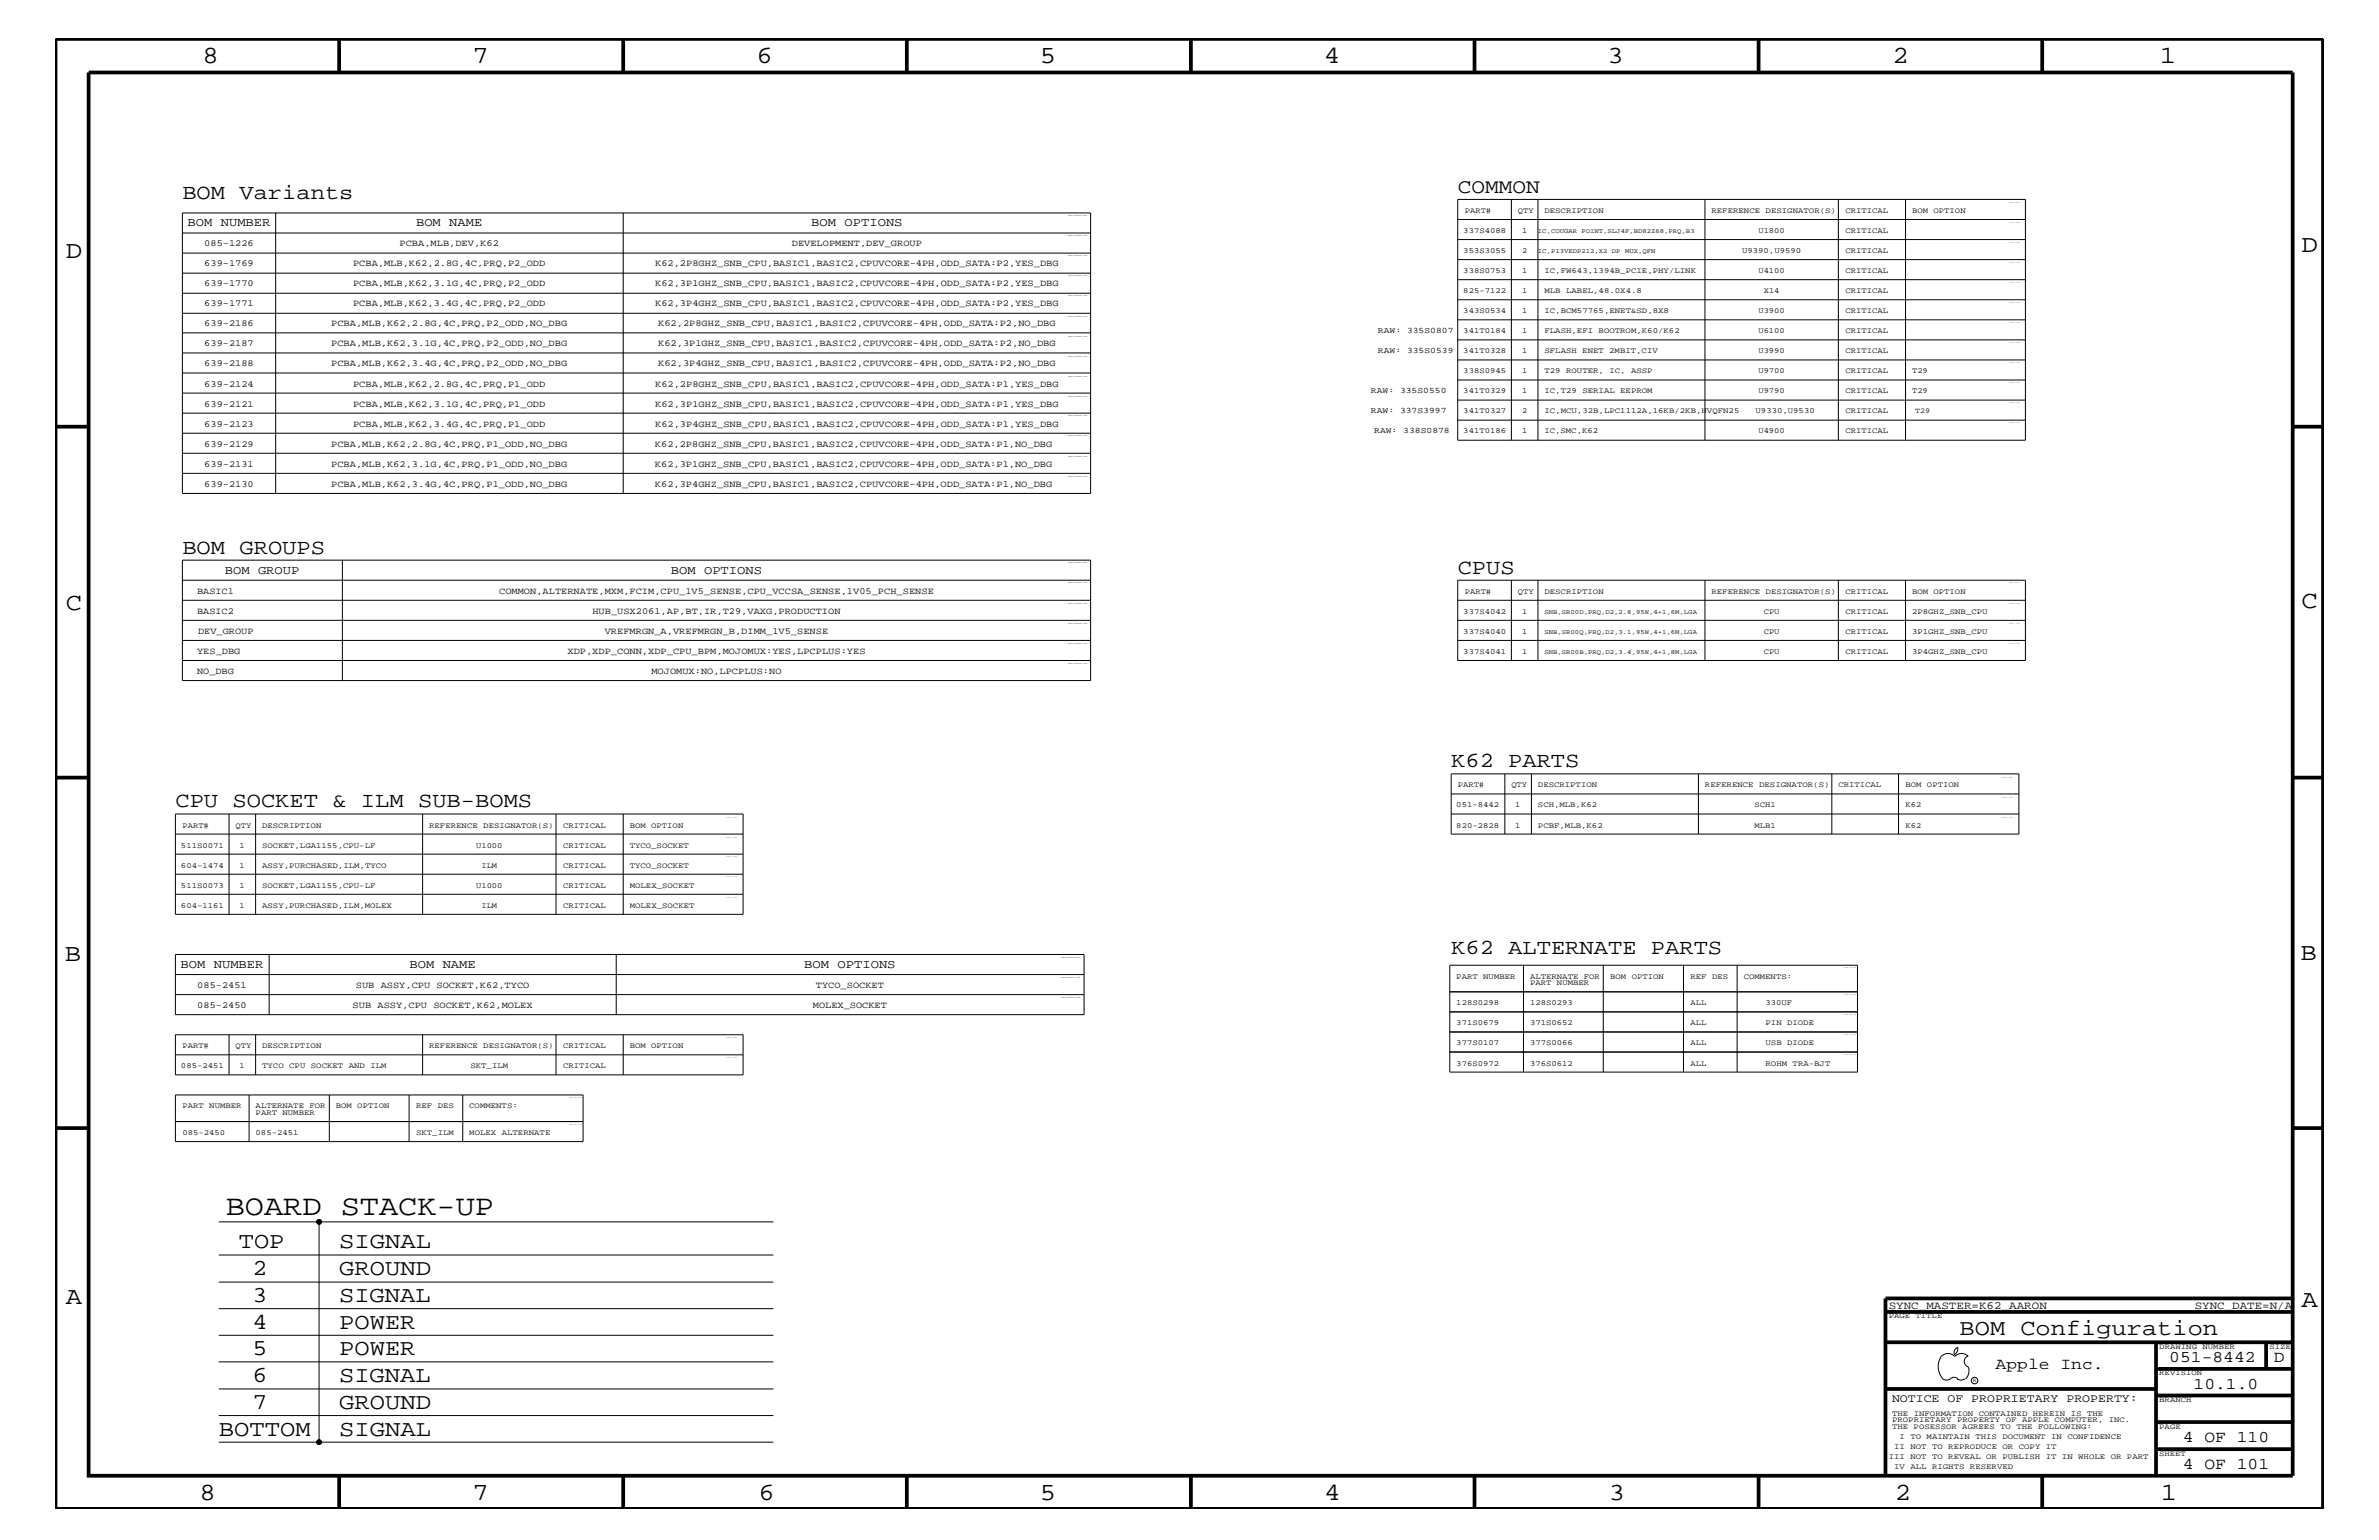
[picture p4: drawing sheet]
<svg xmlns="http://www.w3.org/2000/svg" width="432mm" height="279mm" viewBox="0 0 432 279" stroke-linecap="round" stroke-linejoin="round" font-family="sans-serif">
<defs><g id="words">
<text font-size="5.2" x="41" y="220.4">BOARD STACK-UP</text>
<g font-size="4.5">
<text x="36.7" y="11.5">8</text>
<text x="85.8" y="11.5">7</text>
<text x="137.3" y="11.5">6</text>
<text x="188.7" y="11.5">5</text>
<text x="240.3" y="11.5">4</text>
<text x="291.8" y="11.5">3</text>
<text x="343.5" y="11.5">2</text>
<text x="392" y="11.5">1</text>
<text x="11.9" y="46.8">D</text>
<text x="417.7" y="45.7">D</text>
<text x="11.9" y="110.6">C</text>
<text x="417.7" y="110.3">C</text>
<text x="11.8" y="174.3">B</text>
<text x="417.6" y="174.2">B</text>
<text x="11.9" y="236.7">A</text>
<text x="417.7" y="237.1">A</text>
<text x="36.2" y="272.1">8</text>
<text x="85.8" y="272.1">7</text>
<text x="137.7" y="272.1">6</text>
<text x="188.7" y="272.1">5</text>
<text x="240.4" y="272.1">4</text>
<text x="292" y="272.1">3</text>
<text x="343.9" y="272.1">2</text>
<text x="392.2" y="272.1">1</text>
</g>
<g font-size="4.1">
<text x="43.3" y="226.5">TOP</text>
<text x="61.6" y="226.5">SIGNAL</text>
<text x="45.8" y="231.3">2</text>
<text x="61.6" y="231.3">GROUND</text>
<text x="45.8" y="236.2">3</text>
<text x="61.6" y="236.2">SIGNAL</text>
<text x="45.8" y="241.1">4</text>
<text x="45.8" y="245.9">5</text>
<text x="61.6" y="245.9">POWER</text>
<text x="61.6" y="241.1">POWER</text>
<text x="355.7" y="242.3">BOM Configuration</text>
<text x="45.8" y="250.7">6</text>
<text x="61.6" y="250.7">SIGNAL</text>
<text x="45.8" y="255.6">7</text>
<text x="61.6" y="255.6">GROUND</text>
<text x="39.7" y="260.5">BOTTOM</text>
<text x="61.6" y="260.5">SIGNAL</text>
</g>
<g font-size="3.9">
<text x="33.1" y="36.2">BOM Variants</text>
<text x="33.1" y="100.4">BOM GROUPS</text>
<text x="264.6" y="104.1">CPUS</text>
<text x="263.4" y="139.2">K62 PARTS</text>
<text x="31.8" y="146.5">CPU SOCKET &amp; ILM SUB-BOMS</text>
<text x="263.4" y="173.2">K62 ALTERNATE PARTS</text>
</g>
<text font-size="3.7" x="264.6" y="35">COMMON</text>
<g font-size="3">
<text x="362.2" y="248.4">Apple Inc.</text>
<text x="393.7" y="247.1">051-8442</text>
<text x="398.1" y="252">10.1.0</text>
<text x="412.7" y="247.1">D</text>
<text x="396.2" y="261.6">4 OF 110</text>
<text x="396.2" y="266.6">4 OF 101</text>
</g>
<g font-size="2.2">
<text x="34" y="41">BOM NUMBER</text>
<text x="75.5" y="41">BOM NAME</text>
<text x="147.2" y="41">BOM OPTIONS</text>
<text x="40.8" y="104.1">BOM GROUP</text>
<text x="121.8" y="104.1">BOM OPTIONS</text>
<text x="32.8" y="175.6">BOM NUMBER</text>
<text x="74.3" y="175.6">BOM NAME</text>
<text x="146" y="175.6">BOM OPTIONS</text>
</g>
<text font-size="2.1" x="343.4" y="254.4">NOTICE OF PROPRIETARY PROPERTY:</text>
<g font-size="2">
<text x="342.8" y="237.4">SYNC_MASTER=K62_AARON</text>
<text x="398.4" y="237.4">SYNC_DATE=N/A</text>
</g>
<g font-size="1.7">
<text x="37.1" y="44.6">085-1226</text>
<text x="72.5" y="44.6">PCBA,MLB,DEV,K62</text>
<text x="143.7" y="44.6">DEVELOPMENT,DEV_GROUP</text>
<text x="37.1" y="48.3">639-1769</text>
<text x="37.1" y="51.9">639-1770</text>
<text x="64.1" y="48.3">PCBA,MLB,K62,2.8G,4C,PRQ,P2_ODD</text>
<text x="64.1" y="51.9">PCBA,MLB,K62,3.1G,4C,PRQ,P2_ODD</text>
<text x="118.9" y="48.3">K62,2P8GHZ_SNB_CPU,BASIC1,BASIC2,CPUVCORE-4PH,ODD_SATA:P2,YES_DBG</text>
<text x="118.9" y="51.9">K62,3P1GHZ_SNB_CPU,BASIC1,BASIC2,CPUVCORE-4PH,ODD_SATA:P2,YES_DBG</text>
<text x="37.1" y="59.2">639-2186</text>
<text x="37.1" y="55.6">639-1771</text>
<text x="60.1" y="59.2">PCBA,MLB,K62,2.8G,4C,PRQ,P2_ODD,NO_DBG</text>
<text x="64.1" y="55.6">PCBA,MLB,K62,3.4G,4C,PRQ,P2_ODD</text>
<text x="118.9" y="55.6">K62,3P4GHZ_SNB_CPU,BASIC1,BASIC2,CPUVCORE-4PH,ODD_SATA:P2,YES_DBG</text>
<text x="119.5" y="59.2">K62,2P8GHZ_SNB_CPU,BASIC1,BASIC2,CPUVCORE-4PH,ODD_SATA:P2,NO_DBG</text>
<text x="37.1" y="62.9">639-2187</text>
<text x="60.1" y="62.9">PCBA,MLB,K62,3.1G,4C,PRQ,P2_ODD,NO_DBG</text>
<text x="119.5" y="62.9">K62,3P1GHZ_SNB_CPU,BASIC1,BASIC2,CPUVCORE-4PH,ODD_SATA:P2,NO_DBG</text>
<text x="37.1" y="70.1">639-2124</text>
<text x="37.1" y="66.5">639-2188</text>
<text x="60.1" y="66.5">PCBA,MLB,K62,3.4G,4C,PRQ,P2_ODD,NO_DBG</text>
<text x="64.1" y="70.1">PCBA,MLB,K62,2.8G,4C,PRQ,P1_ODD</text>
<text x="118.9" y="70.1">K62,2P8GHZ_SNB_CPU,BASIC1,BASIC2,CPUVCORE-4PH,ODD_SATA:P1,YES_DBG</text>
<text x="119.5" y="66.5">K62,3P4GHZ_SNB_CPU,BASIC1,BASIC2,CPUVCORE-4PH,ODD_SATA:P2,NO_DBG</text>
<text x="37.1" y="73.8">639-2121</text>
<text x="37.1" y="77.4">639-2123</text>
<text x="64.1" y="73.8">PCBA,MLB,K62,3.1G,4C,PRQ,P1_ODD</text>
<text x="64.1" y="77.4">PCBA,MLB,K62,3.4G,4C,PRQ,P1_ODD</text>
<text x="118.9" y="73.8">K62,3P1GHZ_SNB_CPU,BASIC1,BASIC2,CPUVCORE-4PH,ODD_SATA:P1,YES_DBG</text>
<text x="118.9" y="77.4">K62,3P4GHZ_SNB_CPU,BASIC1,BASIC2,CPUVCORE-4PH,ODD_SATA:P1,YES_DBG</text>
<text x="37.1" y="81.1">639-2129</text>
<text x="60.1" y="81.1">PCBA,MLB,K62,2.8G,4C,PRQ,P1_ODD,NO_DBG</text>
<text x="118.9" y="81.1">K62,2P8GHZ_SNB_CPU,BASIC1,BASIC2,CPUVCORE-4PH,ODD_SATA:P1,NO_DBG</text>
<text x="37.1" y="84.7">639-2131</text>
<text x="37.1" y="88.3">639-2130</text>
<text x="60.1" y="84.7">PCBA,MLB,K62,3.1G,4C,PRQ,P1_ODD,NO_DBG</text>
<text x="60.1" y="88.3">PCBA,MLB,K62,3.4G,4C,PRQ,P1_ODD,NO_DBG</text>
<text x="118.9" y="84.7">K62,3P1GHZ_SNB_CPU,BASIC1,BASIC2,CPUVCORE-4PH,ODD_SATA:P1,NO_DBG</text>
<text x="118.9" y="88.3">K62,3P4GHZ_SNB_CPU,BASIC1,BASIC2,CPUVCORE-4PH,ODD_SATA:P1,NO_DBG</text>
<text x="35.8" y="107.7">BASIC1</text>
<text x="90.6" y="107.7">COMMON,ALTERNATE,MXM,FCIM,CPU_1V5_SENSE,CPU_VCCSA_SENSE,1V05_PCH_SENSE</text>
<text x="35.8" y="111.4">BASIC2</text>
<text x="107.5" y="111.4">HUB_USX2061,AP,BT,IR,T29,VAXG,PRODUCTION</text>
<text x="35.8" y="118.6">YES_DBG</text>
<text x="35.9" y="115">DEV_GROUP</text>
<text x="103" y="118.6">XDP,XDP_CONN,XDP_CPU_BPM,MOJOMUX:YES,LPCPLUS:YES</text>
<text x="109.8" y="115">VREFMRGN_A,VREFMRGN_B,DIMM_1V5_SENSE</text>
<text x="35.8" y="122.3">NO_DBG</text>
<text x="118.2" y="122.3">MOJOMUX:NO,LPCPLUS:NO</text>
<text x="35.8" y="179.3">085-2451</text>
<text x="64.6" y="179.3">SUB ASSY,CPU SOCKET,K62,TYCO</text>
<text x="148.1" y="179.3">TYCO_SOCKET</text>
<text x="35.8" y="182.9">085-2450</text>
<text x="64" y="182.9">SUB ASSY,CPU SOCKET,K62,MOLEX</text>
<text x="147.5" y="182.9">MOLEX_SOCKET</text>
</g>
<g font-size="1.5">
<text x="250.1" y="64">RAW: 335S0539</text>
<text x="250.1" y="60.4">RAW: 335S0807</text>
<text x="248.8" y="71.3">RAW: 335S0550</text>
<text x="248.8" y="75">RAW: 337S3997</text>
<text x="249.4" y="78.6">RAW: 338S0878</text>
</g>
<g font-size="1.4">
<text x="265.9" y="38.6">PART#</text>
<text x="275.5" y="38.6">QTY</text>
<text x="280.3" y="38.6">DESCRIPTION</text>
<text x="310.6" y="38.6">REFERENCE DESIGNATOR(S)</text>
<text x="334.9" y="38.6">CRITICAL</text>
<text x="347" y="38.6">BOM OPTION</text>
<text x="265.6" y="45.9">353S3055</text>
<text x="265.6" y="42.3">337S4088</text>
<text x="276.3" y="45.9">2</text>
<text x="276.3" y="42.3">1</text>
<text x="316.2" y="45.9">U9390,U9590</text>
<text x="319.2" y="42.3">U1800</text>
<text x="334.9" y="42.3">CRITICAL</text>
<text x="334.9" y="45.9">CRITICAL</text>
<text x="265.6" y="53.2">825-7122</text>
<text x="265.6" y="49.6">338S0753</text>
<text x="276.3" y="53.2">1</text>
<text x="276.3" y="49.6">1</text>
<text x="280.3" y="53.2">MLB LABEL,48.0X4.8</text>
<text x="280.3" y="49.6">IC,FW643,1394B_PCIE,PHY/LINK</text>
<text x="319.2" y="49.6">U4100</text>
<text x="320.1" y="53.2">X14</text>
<text x="334.9" y="53.2">CRITICAL</text>
<text x="334.9" y="49.6">CRITICAL</text>
<text x="265.6" y="56.8">343S0534</text>
<text x="276.3" y="56.8">1</text>
<text x="280.3" y="56.8">IC,BCM57765,ENET&amp;SD,8X8</text>
<text x="319.2" y="56.8">U3900</text>
<text x="334.9" y="56.8">CRITICAL</text>
<text x="265.6" y="60.4">341T0184</text>
<text x="265.6" y="64">341T0328</text>
<text x="276.3" y="60.4">1</text>
<text x="276.3" y="64">1</text>
<text x="280.3" y="60.4">FLASH,EFI BOOTROM,K60/K62</text>
<text x="280.3" y="64">SFLASH ENET 2MBIT,CIV</text>
<text x="319.2" y="60.4">U6100</text>
<text x="319.2" y="64">U3990</text>
<text x="334.9" y="60.4">CRITICAL</text>
<text x="334.9" y="64">CRITICAL</text>
<text x="265.6" y="67.7">338S0945</text>
<text x="265.6" y="71.3">341T0329</text>
<text x="276.3" y="67.7">1</text>
<text x="276.3" y="71.3">1</text>
<text x="280.3" y="67.7">T29 ROUTER, IC, ASSP</text>
<text x="280.3" y="71.3">IC,T29 SERIAL EEPROM</text>
<text x="319.2" y="67.7">U9700</text>
<text x="319.2" y="71.3">U9790</text>
<text x="334.9" y="67.7">CRITICAL</text>
<text x="334.9" y="71.3">CRITICAL</text>
<text x="347" y="67.7">T29</text>
<text x="347" y="71.3">T29</text>
<text x="265.6" y="75">341T0327</text>
<text x="276.3" y="75">2</text>
<text x="280.3" y="75">IC,MCU,32B,LPC1112A,16KB/2KB,HVQFN25</text>
<text x="318.6" y="75">U9330,U9530</text>
<text x="334.9" y="75">CRITICAL</text>
<text x="347.6" y="75">T29</text>
<text x="265.6" y="78.6">341T0186</text>
<text x="276.3" y="78.6">1</text>
<text x="280.3" y="78.6">IC,SMC,K62</text>
<text x="319.2" y="78.6">U4900</text>
<text x="334.9" y="78.6">CRITICAL</text>
<text x="265.9" y="107.7">PART#</text>
<text x="275.5" y="107.7">QTY</text>
<text x="280.3" y="107.7">DESCRIPTION</text>
<text x="310.6" y="107.7">REFERENCE DESIGNATOR(S)</text>
<text x="334.9" y="107.7">CRITICAL</text>
<text x="347" y="107.7">BOM OPTION</text>
<text x="265.6" y="111.4">337S4042</text>
<text x="276.3" y="111.4">1</text>
<text x="320.1" y="111.4">CPU</text>
<text x="334.9" y="111.4">CRITICAL</text>
<text x="347" y="111.4">2P8GHZ_SNB_CPU</text>
<text x="265.6" y="115">337S4040</text>
<text x="265.6" y="118.6">337S4041</text>
<text x="276.3" y="118.6">1</text>
<text x="276.3" y="115">1</text>
<text x="320.1" y="118.6">CPU</text>
<text x="320.1" y="115">CPU</text>
<text x="334.9" y="118.6">CRITICAL</text>
<text x="334.9" y="115">CRITICAL</text>
<text x="347" y="118.6">3P4GHZ_SNB_CPU</text>
<text x="347" y="115">3P1GHZ_SNB_CPU</text>
<text x="264.6" y="142.9">PART#</text>
<text x="274.3" y="142.9">QTY</text>
<text x="279.1" y="142.9">DESCRIPTION</text>
<text x="309.5" y="142.9">REFERENCE DESIGNATOR(S)</text>
<text x="333.7" y="142.9">CRITICAL</text>
<text x="345.9" y="142.9">BOM OPTION</text>
<text x="264.3" y="146.5">051-8442</text>
<text x="275" y="146.5">1</text>
<text x="279.1" y="146.5">SCH,MLB,K62</text>
<text x="318.4" y="146.5">SCH1</text>
<text x="345.9" y="146.5">K62</text>
<text x="32.9" y="153.8">511S0071</text>
<text x="33.1" y="150.1">PART#</text>
<text x="42.8" y="150.1">QTY</text>
<text x="43.5" y="153.8">1</text>
<text x="47.6" y="150.1">DESCRIPTION</text>
<text x="47.6" y="153.8">SOCKET,LGA1155,CPU-LF</text>
<text x="77.9" y="150.1">REFERENCE DESIGNATOR(S)</text>
<text x="86.4" y="153.8">U1000</text>
<text x="102.2" y="150.1">CRITICAL</text>
<text x="102.2" y="153.8">CRITICAL</text>
<text x="114.3" y="153.8">TYCO_SOCKET</text>
<text x="114.3" y="150.1">BOM OPTION</text>
<text x="264.3" y="150.1">820-2828</text>
<text x="275" y="150.1">1</text>
<text x="279.1" y="150.1">PCBF,MLB,K62</text>
<text x="318.4" y="150.1">MLB1</text>
<text x="345.9" y="150.1">K62</text>
<text x="32.9" y="161.1">511S0073</text>
<text x="32.9" y="157.4">604-1474</text>
<text x="43.5" y="161.1">1</text>
<text x="43.5" y="157.4">1</text>
<text x="47.6" y="161.1">SOCKET,LGA1155,CPU-LF</text>
<text x="47.6" y="157.4">ASSY,PURCHASED,ILM,TYCO</text>
<text x="86.4" y="161.1">U1000</text>
<text x="87.4" y="157.4">ILM</text>
<text x="102.2" y="161.1">CRITICAL</text>
<text x="102.2" y="157.4">CRITICAL</text>
<text x="114.3" y="161.1">MOLEX_SOCKET</text>
<text x="114.3" y="157.4">TYCO_SOCKET</text>
<text x="32.9" y="164.7">604-1161</text>
<text x="43.5" y="164.7">1</text>
<text x="47.6" y="164.7">ASSY,PURCHASED,ILM,MOLEX</text>
<text x="87.4" y="164.7">ILM</text>
<text x="102.2" y="164.7">CRITICAL</text>
<text x="114.3" y="164.7">MOLEX_SOCKET</text>
<text x="264.3" y="177.6">PART NUMBER</text>
<text x="277.7" y="178.8">PART NUMBER</text>
<text x="277.7" y="177.6">ALTERNATE FOR</text>
<text x="292.3" y="177.6">BOM OPTION</text>
<text x="306.8" y="177.6">REF DES</text>
<text x="316.5" y="177.6">COMMENTS:</text>
<text x="264.3" y="182.4">128S0298</text>
<text x="277.7" y="182.4">128S0293</text>
<text x="306.8" y="182.4">ALL</text>
<text x="320.5" y="182.4">330UF</text>
<text x="33.1" y="190.2">PART#</text>
<text x="42.8" y="190.2">QTY</text>
<text x="47.6" y="190.2">DESCRIPTION</text>
<text x="77.9" y="190.2">REFERENCE DESIGNATOR(S)</text>
<text x="102.2" y="190.2">CRITICAL</text>
<text x="114.3" y="190.2">BOM OPTION</text>
<text x="264.3" y="189.7">377S0107</text>
<text x="264.3" y="186">371S0679</text>
<text x="277.7" y="186">371S0652</text>
<text x="277.7" y="189.7">377S0066</text>
<text x="306.8" y="186">ALL</text>
<text x="306.8" y="189.7">ALL</text>
<text x="320.5" y="186">PIN DIODE</text>
<text x="320.5" y="189.7">USB DIODE</text>
<text x="32.9" y="193.7">085-2451</text>
<text x="43.5" y="193.7">1</text>
<text x="47.6" y="193.7">TYCO CPU SOCKET AND ILM</text>
<text x="85.4" y="193.7">SKT_ILM</text>
<text x="102.2" y="193.7">CRITICAL</text>
<text x="264.3" y="193.3">376S0972</text>
<text x="277.7" y="193.3">376S0612</text>
<text x="306.8" y="193.3">ALL</text>
<text x="320.5" y="193.3">ROHM TRA-BJT</text>
<text x="33.1" y="201">PART NUMBER</text>
<text x="46.4" y="202.3">PART NUMBER</text>
<text x="46.4" y="201">ALTERNATE FOR</text>
<text x="61" y="201">BOM OPTION</text>
<text x="75.5" y="201">REF DES</text>
<text x="85.2" y="201">COMMENTS:</text>
<text x="33.1" y="205.9">085-2450</text>
<text x="46.4" y="205.9">085-2451</text>
<text x="75.5" y="205.9">SKT_ILM</text>
<text x="85.2" y="205.9">MOLEX ALTERNATE</text>
<text x="342.8" y="239.2">PAGE TITLE</text>
<text x="391.9" y="244.7">DRAWING NUMBER</text>
<text x="411.9" y="244.7">SIZE</text>
<text x="391.9" y="249.5">REVISION</text>
<text x="343.4" y="256.8">THE INFORMATION CONTAINED HEREIN IS THE</text>
<text x="391.9" y="254.4">BRANCH</text>
<text x="343.4" y="259.3">THE POSESSOR AGREES TO THE FOLLOWING:</text>
<text x="343.4" y="258">PROPRIETARY PROPERTY OF APPLE COMPUTER, INC.</text>
<text x="343.8" y="262.9">II NOT TO REPRODUCE OR COPY IT</text>
<text x="344.8" y="261.1">I TO MAINTAIN THIS DOCUMENT IN CONFIDENCE</text>
<text x="391.9" y="259.3">PAGE</text>
<text x="342.8" y="264.7">III NOT TO REVEAL OR PUBLISH IT IN WHOLE OR PART</text>
<text x="343.8" y="266.6">IV ALL RIGHTS RESERVED</text>
<text x="391.9" y="264.1">SHEET</text>
</g>
<g font-size="1.2">
<text x="279.1" y="45.9">IC,PI3VEDP212,X2 DP MUX,QFN</text>
<text x="279.1" y="42.3">IC,COUGAR POINT,SLJ4F,BD82Z68,PRQ,B3</text>
<text x="280.3" y="111.4">SNB,SR00D,PRQ,D2,2.8,95W,4+1,6M,LGA</text>
<text x="280.3" y="118.6">SNB,SR00B,PRQ,D2,3.4,95W,4+1,8M,LGA</text>
<text x="280.3" y="115">SNB,SR00Q,PRQ,D2,3.1,95W,4+1,6M,LGA</text>
</g>
<text font-size="1" x="358.1" y="250.7">R</text>
<g font-size=".3">
<text x="193.8" y="39.2">TABLE_BOMGROUP_HEAD</text>
<text x="193.8" y="42.9">TABLE_BOMGROUP_ITEM</text>
<text x="193.8" y="46.5">TABLE_BOMGROUP_ITEM</text>
<text x="193.8" y="53.8">TABLE_BOMGROUP_ITEM</text>
<text x="193.8" y="50.2">TABLE_BOMGROUP_ITEM</text>
<text x="193.8" y="57.4">TABLE_BOMGROUP_ITEM</text>
<text x="193.8" y="61.1">TABLE_BOMGROUP_ITEM</text>
<text x="193.8" y="64.7">TABLE_BOMGROUP_ITEM</text>
<text x="193.8" y="72">TABLE_BOMGROUP_ITEM</text>
<text x="193.8" y="68.4">TABLE_BOMGROUP_ITEM</text>
<text x="193.8" y="75.6">TABLE_BOMGROUP_ITEM</text>
<text x="193.8" y="79.2">TABLE_BOMGROUP_ITEM</text>
<text x="193.8" y="82.8">TABLE_BOMGROUP_ITEM</text>
<text x="193.8" y="86.5">TABLE_BOMGROUP_ITEM</text>
<text x="193.8" y="105.9">TABLE_BOMGROUP_ITEM</text>
<text x="193.8" y="102.2">TABLE_BOMGROUP_HEAD</text>
<text x="193.8" y="109.5">TABLE_BOMGROUP_ITEM</text>
<text x="193.8" y="113.1">TABLE_BOMGROUP_ITEM</text>
<text x="193.8" y="116.8">TABLE_BOMGROUP_ITEM</text>
<text x="193.8" y="120.4">TABLE_BOMGROUP_ITEM</text>
<text x="192.5" y="173.8">TABLE_BOMGROUP_HEAD</text>
<text x="192.5" y="177.4">TABLE_BOMGROUP_ITEM</text>
<text x="192.5" y="181">TABLE_BOMGROUP_ITEM</text>
</g>
</g></defs>
<g fill="none" stroke="#000" stroke-width=".18">
<path d="M33.1 38.6h164.9v50.9h-164.9zM50 38.6v50.9M113.1 38.6v50.9M264.6 36.2h103v43.7h-103zM264.6 39.8h103M274.3 36.2v43.7M279.1 36.2v43.7M309.5 36.2v43.7M333.7 36.2v43.7M345.9 36.2v43.7M33.1 56.8h164.9M33.1 53.2h164.9"/>
<path d="M33.1 45.9h164.9M33.1 42.3h164.9M33.1 49.6h164.9M264.6 43.5h103M264.6 47.1h103M264.6 50.7h103M264.6 54.4h103M264.6 58h103M33.1 60.4h164.9M33.1 64h164.9M33.1 67.7h164.9M33.1 78.6h164.9"/>
<path d="M33.1 75h164.9M33.1 71.3h164.9M264.6 65.3h103M264.6 72.6h103M264.6 68.9h103M264.6 76.2h103M264.6 61.7h103M33.1 82.2h164.9M33.1 85.9h164.9M33.1 101.6h164.9v21.9h-164.9zM33.1 112.6h164.9M33.1 108.9h164.9"/>
<path d="M33.1 119.8h164.9M33.1 105.3h164.9M33.1 116.2h164.9M62.1 101.6v21.9M264.6 105.3h103v14.5h-103zM264.6 112.6h103M264.6 108.9h103M264.6 116.2h103M274.3 105.3v14.5M279.1 105.3v14.5M309.5 105.3v14.5M333.7 105.3v14.5"/>
<path d="M345.9 105.3v14.5M31.8 147.7h103.1v18.2h-103.1zM31.8 151.3h103.1M31.8 158.6h103.1M31.8 155h103.1M41.6 147.7v18.2M46.4 147.7v18.2M76.7 147.7v18.2M100.9 147.7v18.2M113.1 147.7v18.2M263.4 147.7h103M263.4 140.4h103v10.9h-103z"/>
<path d="M263.4 144h103M273.1 140.4v10.9M278 140.4v10.9M308.3 140.4v10.9M332.5 140.4v10.9M344.6 140.4v10.9M31.8 173.2h165v10.9h-165zM31.8 162.2h103.1M31.8 176.8h165M48.9 173.2v10.9M111.8 173.2v10.9M263.1 175.1h74v19.4h-74z"/>
<path d="M263.1 179.9h74M276.5 175.1v19.4M291 175.1v19.4M305.6 175.1v19.4M315.3 175.1v19.4M31.8 187.7h103.1v7.3h-103.1zM31.8 198.7h74v8.4h-74zM31.8 191.4h103.1M31.8 180.5h165M41.6 187.7v7.3M45.2 198.7v8.4M46.4 187.7v7.3"/>
<path d="M59.8 198.7v8.4M74.3 198.7v8.4M76.7 187.7v7.3M84 198.7v8.4M100.9 187.7v7.3M113.1 187.7v7.3M263.1 190.9h74M263.1 187.2h74M263.1 183.6h74M31.8 203.5h74M39.7 237.4h100.7M39.7 227.7h100.7"/>
<path d="M39.7 232.6h100.7M39.7 221.7h100.7M57.9 221.7v39.9M39.7 242.3h100.7M39.7 256.8h100.7M39.7 252h100.7M39.7 247.1h100.7M352.3 246.1a1.69 1.69 0 0 1 2.5 0 1.72 1.72 0 0 1 2.4 0M352.4 246a3.2 3.2 0 0 0 .4 4.3l.8 .1 .4-.2M354 250.2l.7-.3 .7 .3M355.2 250.2l.7 .2 .7-.2M355.3 244.4v.3a1.18 1.18 0 0 1-.6 1.1"/>
<path d="M355.4 244.4a.99 .99 0 0 0-.6 1.4M357.2 246a1.04 1.04 0 0 0-.7 1 1.04 1.04 0 0 0 .7 1M357.3 248l.1 .7a2.11 2.11 0 0 1-.6 1.5M39.7 261.6h100.7"/>
<circle cx="57.9" cy="221.7" r=".42"/>
<circle cx="358.4" cy="250.5" r=".59"/>
<circle cx="57.9" cy="261.6" r=".42"/>
</g>
<g fill="none" stroke="#000" stroke-width=".68" stroke-linecap="butt">
<path d="M10.1 7.1h411.5v266.7h-411.5zM16.1 13.2h400v254.5h-400zM61.6 7.1v6.1M113.1 7.1v6.1M164.6 7.1v6.1M216.2 7.1v6.1M267.6 7.1v6.1M319.2 7.1v6.1M370.7 7.1v6.1M10.1 77.4h6M416.1 77.4h5.5M10.1 141.1h6"/>
<path d="M416.1 141.1h5.5M10.1 204.7h6M416.1 204.7h5.5M342.2 238h73.9M416.1 235.6h-73.9v32.1M342.2 243.5h73.9M342.2 252h49.1M391.3 243.5v24.2M391.3 258h24.8M391.3 253.2h24.8M391.3 248.4h24.8M411.3 243.5v4.9"/>
<path d="M61.6 267.7v6.1M113.1 267.7v6.1M164.6 267.7v6.1M216.2 268v5.8M267.6 267.7v6.1M319.2 267.7v6.1M370.7 267.7v6.1M391.3 262.9h24.8"/>
</g>
<g fill="#000">
<circle cx="57.9" cy="221.7" r=".42"/>
<circle cx="57.9" cy="261.6" r=".42"/>
</g>
<use href="#words"/>
</svg>
